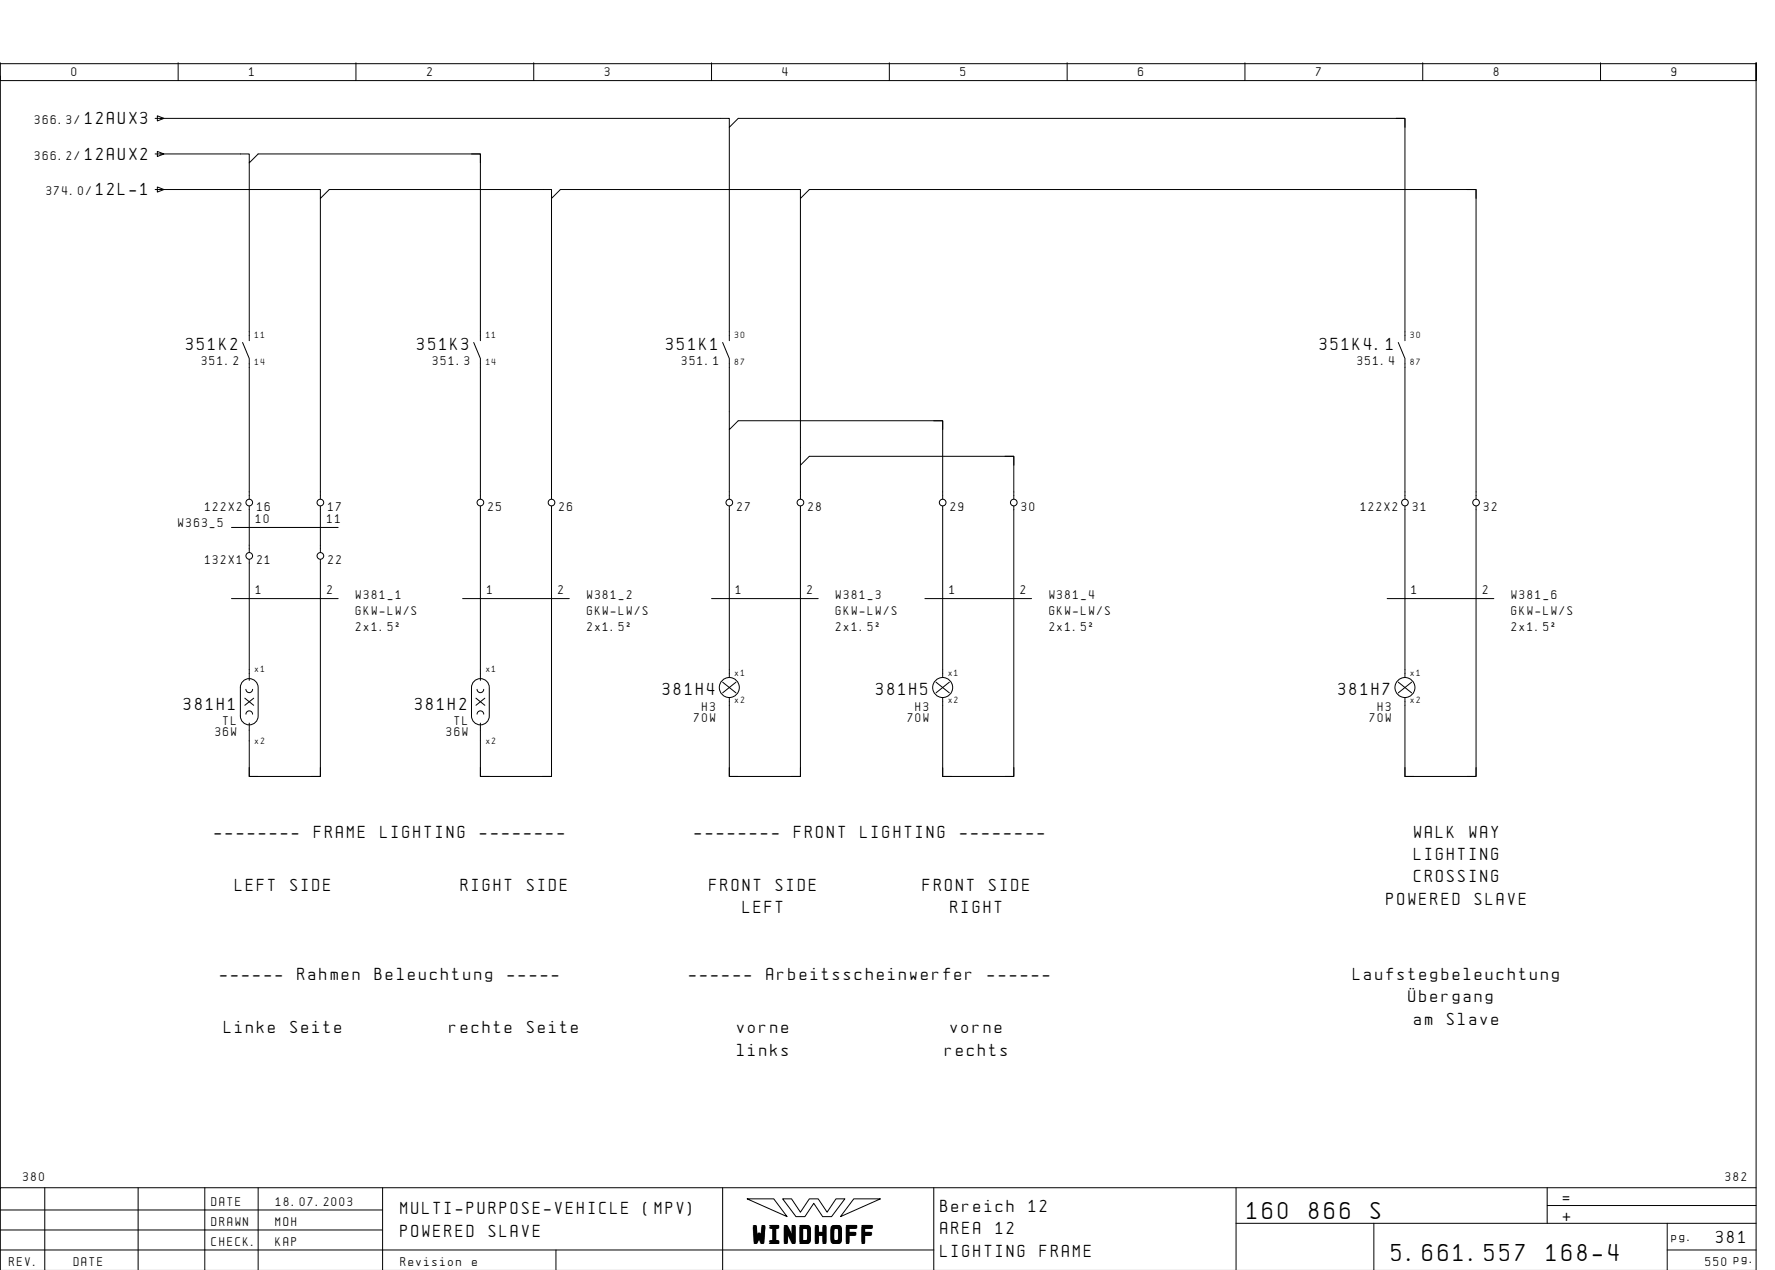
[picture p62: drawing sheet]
<svg xmlns="http://www.w3.org/2000/svg" width="399mm" height="286mm" viewBox="0 0 399 286" stroke-linecap="round" stroke-linejoin="round" font-family="sans-serif">
<defs><g id="words">
<g font-size="4.4">
<text x="280.6" y="274.1">160</text>
<text x="294.5" y="274.1">866</text>
<text x="308.4" y="274.1">S</text>
<text x="169.5" y="279.3">WINDHOFF</text>
<text x="313.1" y="283.6">5.661.557</text>
<text x="347.9" y="283.6">168-4</text>
</g>
<g font-size="3.1">
<text x="19.2" y="27.9">12AUX3</text>
<text x="19.2" y="35.9">12AUX2</text>
<text x="21.6" y="43.9">12L-1</text>
<text x="41.9" y="78.6">351K2</text>
<text x="93.9" y="78.6">351K3</text>
<text x="149.9" y="78.6">351K1</text>
<text x="296.9" y="78.6">351K4.1</text>
<text x="41.4" y="159.6">381H1</text>
<text x="93.4" y="159.6">381H2</text>
<text x="149.1" y="156.4">381H4</text>
<text x="197.1" y="156.4">381H5</text>
<text x="301.1" y="156.4">381H7</text>
<text x="48.3" y="188.4">--------</text>
<text x="70.7" y="188.4">FRAME</text>
<text x="85.6" y="188.4">LIGHTING</text>
<text x="108" y="188.4">--------</text>
<text x="156.3" y="188.4">--------</text>
<text x="178.7" y="188.4">FRONT</text>
<text x="193.6" y="188.4">LIGHTING</text>
<text x="216" y="188.4">--------</text>
<text x="318.1" y="188.4">WALK</text>
<text x="330.6" y="188.4">WAY</text>
<text x="318.1" y="193.4">LIGHTING</text>
<text x="52.9" y="200.4">LEFT</text>
<text x="65.3" y="200.4">SIDE</text>
<text x="103.6" y="200.4">RIGHT</text>
<text x="118.6" y="200.4">SIDE</text>
<text x="159.6" y="200.4">FRONT</text>
<text x="174.6" y="200.4">SIDE</text>
<text x="207.6" y="200.4">FRONT</text>
<text x="222.6" y="200.4">SIDE</text>
<text x="311.9" y="203.4">POWERED</text>
<text x="318.1" y="198.4">CROSSING</text>
<text x="331.8" y="203.4">SLAVE</text>
<text x="167.1" y="205.4">LEFT</text>
<text x="213.9" y="205.4">RIGHT</text>
<text x="49.5" y="220.4">------</text>
<text x="66.9" y="220.4">Rahmen</text>
<text x="84.3" y="220.4">Beleuchtung</text>
<text x="114.2" y="220.4">-----</text>
<text x="155" y="220.4">------</text>
<text x="172.4" y="220.4">Arbeitsscheinwerfer</text>
<text x="222.2" y="220.4">------</text>
<text x="304.4" y="220.4">Laufstegbeleuchtung</text>
<text x="316.9" y="225.4">öbergang</text>
<text x="50.4" y="232.4">Linke</text>
<text x="65.3" y="232.4">Seite</text>
<text x="101.2" y="232.4">rechte</text>
<text x="118.6" y="232.4">Seite</text>
<text x="165.9" y="232.4">vorne</text>
<text x="213.9" y="232.4">vorne</text>
<text x="318.1" y="230.4">am</text>
<text x="325.6" y="230.4">Slave</text>
<text x="165.9" y="237.4">links</text>
<text x="212.6" y="237.4">rechts</text>
<text x="90.1" y="273.1">MULTI-PURPOSE-VEHICLE</text>
<text x="144.8" y="273.1">(MPV)</text>
<text x="211.6" y="272.6">Bereich</text>
<text x="231.5" y="272.6">12</text>
<text x="351.6" y="270.6">=</text>
<text x="351.6" y="274.6">+</text>
<text x="90.1" y="278.1">POWERED</text>
<text x="110" y="278.1">SLAVE</text>
<text x="211.6" y="277.6">AREA</text>
<text x="224" y="277.6">12</text>
<text x="386.1" y="279.6">381</text>
<text x="211.6" y="282.6">LIGHTING</text>
<text x="234" y="282.6">FRAME</text>
</g>
<g font-size="2.3">
<text x="16.1" y="17.1">0</text>
<text x="56.1" y="17.1">1</text>
<text x="96.1" y="17.1">2</text>
<text x="136.1" y="17.1">3</text>
<text x="176.1" y="17.1">4</text>
<text x="216.1" y="17.1">5</text>
<text x="256.1" y="17.1">6</text>
<text x="296.1" y="17.1">7</text>
<text x="336.1" y="17.1">8</text>
<text x="376.1" y="17.1">9</text>
<text x="7.8" y="27.9">366.3/</text>
<text x="7.8" y="35.9">366.2/</text>
<text x="10.4" y="43.9">374.0/</text>
<text x="45.4" y="82.1">351.2</text>
<text x="97.4" y="82.1">351.3</text>
<text x="153.4" y="82.1">351.1</text>
<text x="305.4" y="82.1">351.4</text>
<text x="40.1" y="118.6">W363_5</text>
<text x="46.1" y="114.9">122X2</text>
<text x="57.6" y="117.6">10</text>
<text x="57.8" y="114.9">16</text>
<text x="73.6" y="117.6">11</text>
<text x="73.8" y="114.9">17</text>
<text x="109.8" y="114.9">25</text>
<text x="125.8" y="114.9">26</text>
<text x="165.8" y="114.9">27</text>
<text x="181.8" y="114.9">28</text>
<text x="213.8" y="114.9">29</text>
<text x="229.8" y="114.9">30</text>
<text x="306.1" y="114.9">122X2</text>
<text x="317.8" y="114.9">31</text>
<text x="333.8" y="114.9">32</text>
<text x="46.1" y="126.9">132X1</text>
<text x="57.8" y="126.9">21</text>
<text x="73.8" y="126.9">22</text>
<text x="57.6" y="133.6">1</text>
<text x="73.6" y="133.6">2</text>
<text x="80.1" y="134.6">W381_1</text>
<text x="109.6" y="133.6">1</text>
<text x="125.6" y="133.6">2</text>
<text x="132.1" y="134.6">W381_2</text>
<text x="165.6" y="133.6">1</text>
<text x="181.6" y="133.6">2</text>
<text x="188.1" y="134.6">W381_3</text>
<text x="213.6" y="133.6">1</text>
<text x="229.6" y="133.6">2</text>
<text x="236.1" y="134.6">W381_4</text>
<text x="317.6" y="133.6">1</text>
<text x="333.6" y="133.6">2</text>
<text x="340.1" y="134.6">W381_6</text>
<text x="80.1" y="138.2">GKW-LW/S</text>
<text x="80.1" y="141.8">2x1.5˝</text>
<text x="132.1" y="138.2">GKW-LW/S</text>
<text x="132.1" y="141.8">2x1.5˝</text>
<text x="188.1" y="138.2">GKW-LW/S</text>
<text x="188.1" y="141.8">2x1.5˝</text>
<text x="236.1" y="138.2">GKW-LW/S</text>
<text x="236.1" y="141.8">2x1.5˝</text>
<text x="340.1" y="138.2">GKW-LW/S</text>
<text x="340.1" y="141.8">2x1.5˝</text>
<text x="158" y="159.9">H3</text>
<text x="206" y="159.9">H3</text>
<text x="310" y="159.9">H3</text>
<text x="48.5" y="165.6">36W</text>
<text x="50.2" y="163.1">TL</text>
<text x="100.5" y="165.6">36W</text>
<text x="102.2" y="163.1">TL</text>
<text x="156.2" y="162.4">70W</text>
<text x="204.2" y="162.4">70W</text>
<text x="308.2" y="162.4">70W</text>
<text x="5.2" y="265.6">380</text>
<text x="388.2" y="265.6">382</text>
<text x="47.6" y="271.1">DATE</text>
<text x="47.6" y="275.6">DRAWN</text>
<text x="62" y="275.6">MOH</text>
<text x="62.1" y="271.1">18.07.2003</text>
<text x="47.6" y="280.1">CHECK.</text>
<text x="62" y="280.1">KAP</text>
<text x="376.1" y="279.1">pg.</text>
<text x="2.1" y="284.6">REV.</text>
<text x="16.6" y="284.6">DATE</text>
<text x="90.1" y="284.6">Revision</text>
<text x="106.2" y="284.6">e</text>
<text x="383.7" y="284.6">550 pg.</text>
</g>
<g font-size="1.6">
<text x="57.4" y="76.1">11</text>
<text x="109.4" y="76.1">11</text>
<text x="165.4" y="76.1">30</text>
<text x="317.4" y="76.1">30</text>
<text x="57.4" y="82.1">14</text>
<text x="109.4" y="82.1">14</text>
<text x="165.4" y="82.1">87</text>
<text x="317.4" y="82.1">87</text>
<text x="57.4" y="151.1">x1</text>
<text x="109.4" y="151.1">x1</text>
<text x="165.4" y="152.1">x1</text>
<text x="213.4" y="152.1">x1</text>
<text x="317.4" y="152.1">x1</text>
<text x="165.4" y="158.1">x2</text>
<text x="213.4" y="158.1">x2</text>
<text x="317.4" y="158.1">x2</text>
<text x="57.4" y="167.3">x2</text>
<text x="109.4" y="167.3">x2</text>
</g>
</g></defs>
<g fill="none" stroke="#000" stroke-width=".22">
<path d="M.1 14.1v4h395v-4v271.6M.1 17.1v250M.1 14.3h395M40.1 14.1v4M80.1 14.1v4M120.1 14.1v4M160.1 14.1v4M200.1 14.1v4M240.1 14.1v4M280.1 14.1v4M320.1 14.1v4M360.1 14.1v4"/>
<path d="M34.9 34.6h21.2v2l2-2h50v42M34.9 26.6h129.2v2l2-2h150v50M35.4 26l1.5 .6-1.5 .6zM35.4 34l1.5 .6-1.5 .6zM56.1 36.6v40M106.1 34.6h2v2M164.1 28.6v48M314.1 26.6h2v2M34.9 42.6h37.2v2l2-2h50v2l2-2h54v2l2-2h150v69.6M35.4 42l1.5 .6-1.5 .6zM72.1 44.6v67.6M124.1 44.6v67.6"/>
<path d="M180.1 44.6v60l2-2h46v9.6M330.1 42.6h2v2M54.6 77l1.5 3.6v31.6M106.6 77l1.5 3.6v31.6M162.6 77l1.5 3.6v16l2-2h46v17.6M314.6 77l1.5 3.6v31.6M164.1 96.6v15.6M210.1 94.6h2v2M52.1 118.6h24M56.1 113.8v10.4M72.1 113.8v10.4M108.1 113.8v39.2"/>
<path d="M124.1 113.8v60.8h-16v-12M164.1 113.8v38.4M180.1 104.6v7.6M180.1 113.8v60.8h-16v-17.6M212.1 113.8v38.4M226.1 102.6h2v2M228.1 113.8v60.8h-16v-17.6M316.1 113.8v38.4M332.1 113.8v60.8h-16v-17.6M52.1 134.6h24M56.1 125.8v27.2M72.1 125.8v48.8h-16v-12"/>
<path d="M104.1 134.6h24M160.1 134.6h24M208.1 134.6h24M312.1 134.6h24M54.7 153.2a2 2 0 0 1 2.1-.4 2 2 0 0 1 1.3 1.8v6.4a2 2 0 0 1-2 2 2 2 0 0 1-2-2v-6.4v-.5zM55.1 157l2 1.6M55.3 155a.75 .75 0 0 0 .8 .8 .75 .75 0 0 0 .7-.8M57.1 157l-2 1.6M106.7 153.2a2 2 0 0 1 2.1-.4 2 2 0 0 1 1.3 1.8v6.4a2 2 0 0 1-2 2 2 2 0 0 1-2-2v-6.4v-.5zM107.1 157l2 1.6M107.3 155a.75 .75 0 0 0 .8 .8 .75 .75 0 0 0 .7-.8M109.1 157l-2 1.6"/>
<path d="M162.6 153.4l3 2.4M165.6 153.4l-3 2.4M210.6 153.4l3 2.4M213.6 153.4l-3 2.4M314.6 153.4l3 2.4M317.6 153.4l-3 2.4M55.3 160.6a.75 .75 0 0 1 .8-.7 .75 .75 0 0 1 .7 .7M56.1 172.6v2h2M72.1 172.6v2h-2M107.3 160.6a.75 .75 0 0 1 .8-.7 .75 .75 0 0 1 .7 .7M108.1 172.6v2h2M124.1 172.6v2h-2"/>
<path d="M164.1 172.6v2h2M180.1 172.6v2h-2M212.1 172.6v2h2M228.1 172.6v2h-2M316.1 172.6v2h2M332.1 172.6v2h-2M10.1 267.1v18.5M31.1 267.1v18.5M46.1 267.1v18.6M58.1 267.1v18.6M86.1 272.1h-86M86.1 276.6h-86"/>
<path d="M86.1 267.1v18.6M162.6 267.1v18.6M168.1 269.6h6l3 4zM176.1 269.6h2l2 3 2-3h2l2 3 2-3h2l-3 4h-2l-2-3-2 3h-2zM192.1 269.6h6l-9 4zM210.1 267.1v18.6M278.1 275.1h117M278.1 267.1v18.6M309.1 275.1v10.6M348.1 271.1h47M348.1 267.1v8M375.1 275.1v10.6"/>
<path d="M395.1 267.1h-395v18.6M125.1 281.1v4.6M210.1 281.1h-210M375.1 281.1h20"/>
<circle cx="56.1" cy="113" r=".75"/>
<circle cx="72.1" cy="113" r=".75"/>
<circle cx="108.1" cy="113" r=".75"/>
<circle cx="124.1" cy="113" r=".75"/>
<circle cx="164.1" cy="113" r=".75"/>
<circle cx="180.1" cy="113" r=".75"/>
<circle cx="212.1" cy="113" r=".75"/>
<circle cx="228.1" cy="113" r=".75"/>
<circle cx="316.1" cy="113" r=".75"/>
<circle cx="332.1" cy="113" r=".75"/>
<circle cx="56.1" cy="125" r=".75"/>
<circle cx="72.1" cy="125" r=".75"/>
<circle cx="164.1" cy="154.6" r="2.25"/>
<circle cx="212.1" cy="154.6" r="2.25"/>
<circle cx="316.1" cy="154.6" r="2.25"/>
</g>
<use href="#words"/>
</svg>
